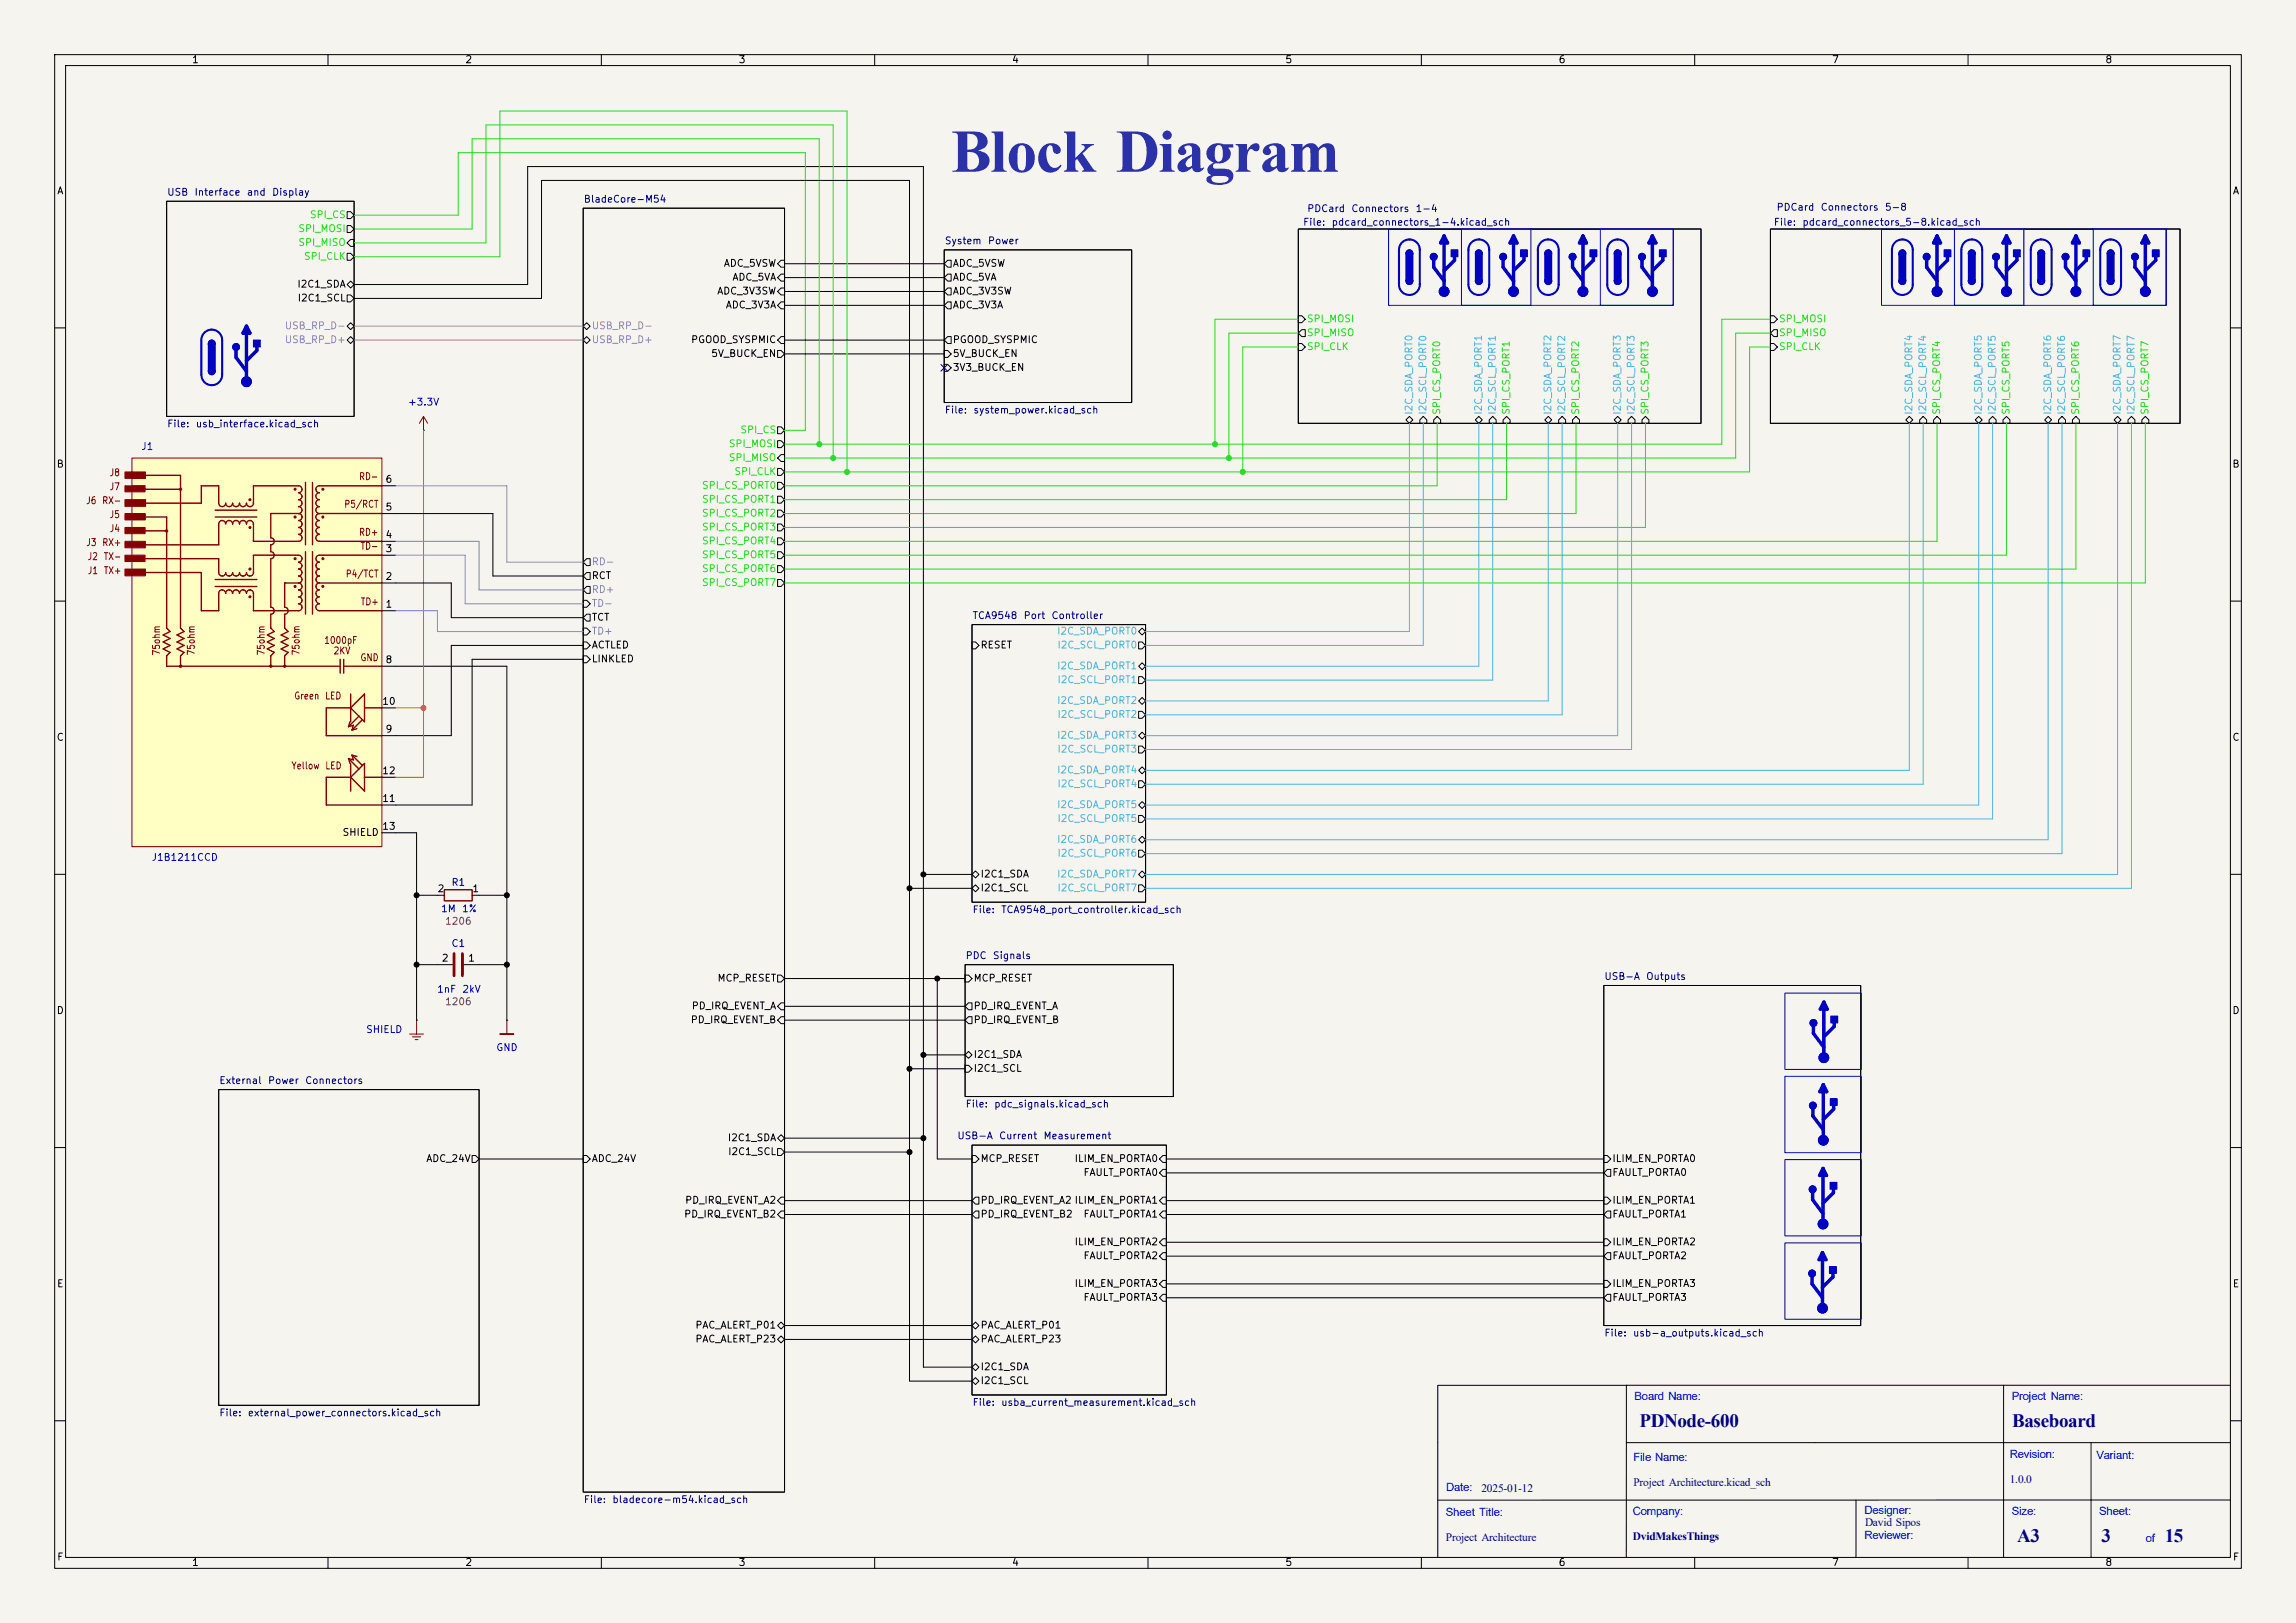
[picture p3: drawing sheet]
<svg xmlns="http://www.w3.org/2000/svg" width="420mm" height="297mm" viewBox="0 0 420 297" stroke-linecap="round" stroke-linejoin="round" font-family="sans-serif">
<defs><g id="words">
<text font-size="11.1" fill="#2b31a8" x="174" y="31.4">Block Diagram</text>
<g font-size="3.5" fill="#00007f">
<text x="299.9" y="261.1">PDNode-600</text>
<text x="368.1" y="261.1">Baseboard</text>
<text x="369" y="282.1">A3</text>
<text x="384.4" y="282.1">3</text>
<text x="396" y="282.1">15</text>
</g>
<g font-size="2.1" fill="#00f">
<text x="299" y="256.2">Board Name:</text>
<text x="368" y="256.2">Project Name:</text>
<text x="298.8" y="267.4">File Name:</text>
<text x="367.6" y="266.9">Revision:</text>
<text x="383.5" y="267">Variant:</text>
<text x="264.5" y="272.9">Date:</text>
<text x="264.5" y="277.5">Sheet Title:</text>
<text x="298.7" y="277.3">Company:</text>
<text x="341.1" y="281.7">Reviewer:</text>
<text x="341.1" y="277">Designer:</text>
<text x="368" y="277.2">Size:</text>
<text x="384" y="277.2">Sheet:</text>
<text x="392.5" y="282.2">of</text>
</g>
<g font-size="2.1" fill="#00007f">
<text x="271" y="272.9">2025-01-12</text>
<text x="298.8" y="271.9">Project Architecture.kicad_sch</text>
<text x="367.6" y="271.4">1.0.0</text>
<text x="264.5" y="282">Project Architecture</text>
<text x="298.7" y="281.8">DvidMakesThings</text>
<text x="341.2" y="279.2">David Sipos</text>
</g>
<g font-size="1.3">
<text x="35" y="11.9">1</text>
<text x="85" y="11.9">2</text>
<text x="135" y="11.9">3</text>
<text x="185" y="11.9">4</text>
<text x="235" y="11.9">5</text>
<text x="285" y="11.9">6</text>
<text x="335" y="11.9">7</text>
<text x="385" y="11.9">8</text>
<text x="10.3" y="35.9">A</text>
<text x="408.3" y="35.9">A</text>
<text x="54.3" y="52.9">I2C1_SDA</text>
<text x="132.3" y="49.1">ADC_5VSW</text>
<text x="133.9" y="51.7">ADC_5VA</text>
<text x="174.2" y="49.1">ADC_5VSW</text>
<text x="174.2" y="51.7">ADC_5VA</text>
<text x="54.3" y="55.5">I2C1_SCL</text>
<text x="131.1" y="54.2">ADC_3V3SW</text>
<text x="132.7" y="56.7">ADC_3V3A</text>
<text x="174.2" y="54.2">ADC_3V3SW</text>
<text x="174.2" y="56.7">ADC_3V3A</text>
<text x="126.3" y="63.1">PGOOD_SYSPMIC</text>
<text x="130" y="65.6">5V_BUCK_EN</text>
<text x="174.2" y="65.6">5V_BUCK_EN</text>
<text x="174.2" y="63.1">PGOOD_SYSPMIC</text>
<text x="174.2" y="68.2">3V3_BUCK_EN</text>
<text x="10.3" y="85.9">B</text>
<text x="70.4" y="88.6">6</text>
<text x="408.2" y="85.9">B</text>
<text x="70.4" y="93.7">5</text>
<text x="70.4" y="101.3">3</text>
<text x="70.4" y="98.8">4</text>
<text x="70.4" y="106.4">2</text>
<text x="108.1" y="106.3">RCT</text>
<text x="70.4" y="111.5">1</text>
<text x="108.1" y="113.9">TCT</text>
<text x="108.1" y="119">ACTLED</text>
<text x="179.3" y="119">RESET</text>
<text x="70.4" y="121.7">8</text>
<text x="108.1" y="121.5">LINKLED</text>
<text x="69.8" y="129.3">10</text>
<text x="10.3" y="135.9">C</text>
<text x="70.4" y="134.4">9</text>
<text x="408.2" y="135.9">C</text>
<text x="69.8" y="142">12</text>
<text x="69.8" y="147.1">11</text>
<text x="62.5" y="153.3">SHIELD</text>
<text x="69.8" y="152.1">13</text>
<text x="179.3" y="160.9">I2C1_SDA</text>
<text x="79.9" y="163.6">2</text>
<text x="86.3" y="163.6">1</text>
<text x="179.3" y="163.4">I2C1_SCL</text>
<text x="80.7" y="176.3">2</text>
<text x="85.5" y="176.3">1</text>
<text x="131.1" y="179.9">MCP_RESET</text>
<text x="178" y="179.9">MCP_RESET</text>
<text x="10.3" y="185.9">D</text>
<text x="126.4" y="185">PD_IRQ_EVENT_A</text>
<text x="178" y="185">PD_IRQ_EVENT_A</text>
<text x="408.2" y="185.9">D</text>
<text x="126.2" y="187.6">PD_IRQ_EVENT_B</text>
<text x="178" y="187.6">PD_IRQ_EVENT_B</text>
<text x="178" y="196.4">I2C1_SCL</text>
<text x="178" y="193.9">I2C1_SDA</text>
<text x="133" y="209.1">I2C1_SDA</text>
<text x="77.9" y="213">ADC_24V</text>
<text x="108.1" y="213">ADC_24V</text>
<text x="133.1" y="211.7">I2C1_SCL</text>
<text x="179.3" y="213">MCP_RESET</text>
<text x="196.5" y="213">ILIM_EN_PORTA0</text>
<text x="198.1" y="215.5">FAULT_PORTA0</text>
<text x="294.8" y="215.5">FAULT_PORTA0</text>
<text x="294.8" y="213">ILIM_EN_PORTA0</text>
<text x="125.2" y="220.6">PD_IRQ_EVENT_A2</text>
<text x="179.3" y="220.6">PD_IRQ_EVENT_A2 ILIM_EN_PORTA1</text>
<text x="294.8" y="220.6">ILIM_EN_PORTA1</text>
<text x="125" y="223.1">PD_IRQ_EVENT_B2</text>
<text x="179.3" y="223.1">PD_IRQ_EVENT_B2</text>
<text x="198.1" y="223.1">FAULT_PORTA1</text>
<text x="294.8" y="223.1">FAULT_PORTA1</text>
<text x="196.5" y="228.2">ILIM_EN_PORTA2</text>
<text x="198.1" y="230.7">FAULT_PORTA2</text>
<text x="294.8" y="230.7">FAULT_PORTA2</text>
<text x="294.8" y="228.2">ILIM_EN_PORTA2</text>
<text x="10.3" y="235.9">E</text>
<text x="196.5" y="235.8">ILIM_EN_PORTA3</text>
<text x="198.1" y="238.4">FAULT_PORTA3</text>
<text x="294.8" y="238.4">FAULT_PORTA3</text>
<text x="294.8" y="235.8">ILIM_EN_PORTA3</text>
<text x="408.3" y="235.9">E</text>
<text x="127.1" y="246">PAC_ALERT_P23</text>
<text x="127.1" y="243.4">PAC_ALERT_P01</text>
<text x="179.3" y="243.4">PAC_ALERT_P01</text>
<text x="179.3" y="246">PAC_ALERT_P23</text>
<text x="179.3" y="251.1">I2C1_SDA</text>
<text x="179.3" y="253.6">I2C1_SCL</text>
<text x="10.3" y="285.9">F</text>
<text x="35" y="286.9">1</text>
<text x="85" y="286.9">2</text>
<text x="135" y="286.9">3</text>
<text x="185" y="286.9">4</text>
<text x="235" y="286.9">5</text>
<text x="285" y="286.9">6</text>
<text x="335" y="286.9">7</text>
<text x="385" y="286.9">8</text>
<text x="408.3" y="285.9">F</text>
</g>
<g font-size="1.3" fill="#000084">
<text x="30.5" y="36.1">USB</text>
<text x="35.5" y="36.1">Interface</text>
<text x="45" y="36.1">and</text>
<text x="49.7" y="36.1">Display</text>
<text x="106.7" y="37.4">BladeCore-M54</text>
<text x="238.3" y="41.6">File:</text>
<text x="239" y="39.1">PDCard</text>
<text x="243.5" y="41.6">pdcard_connectors_1-4.kicad_sch</text>
<text x="247.1" y="39.1">Connectors</text>
<text x="258.8" y="39.1">1-4</text>
<text x="324.4" y="41.6">File:</text>
<text x="324.9" y="38.9">PDCard</text>
<text x="329.6" y="41.6">pdcard_connectors_5-8.kicad_sch</text>
<text x="332.9" y="38.9">Connectors</text>
<text x="344.7" y="38.9">5-8</text>
<text x="172.7" y="45">System</text>
<text x="180.6" y="45">Power</text>
<text x="172.7" y="76">File:</text>
<text x="177.9" y="76">system_power.kicad_sch</text>
<text x="30.5" y="78.5">File:</text>
<text x="35.7" y="78.5">usb_interface.kicad_sch</text>
<text x="177.8" y="113.6">TCA9548</text>
<text x="187.1" y="113.6">Port</text>
<text x="192.2" y="113.6">Controller</text>
<text x="177.8" y="167.4">File:</text>
<text x="183" y="167.4">TCA9548_port_controller.kicad_sch</text>
<text x="176.5" y="175.8">PDC</text>
<text x="181.5" y="175.8">Signals</text>
<text x="293.4" y="179.6">USB-A</text>
<text x="301" y="179.6">Outputs</text>
<text x="40" y="198.7">External</text>
<text x="48.9" y="198.7">Power</text>
<text x="55.7" y="198.7">Connectors</text>
<text x="176.5" y="203">File:</text>
<text x="181.8" y="203">pdc_signals.kicad_sch</text>
<text x="175" y="208.8">USB-A</text>
<text x="182.6" y="208.8">Current</text>
<text x="190.8" y="208.8">Measurement</text>
<text x="293.4" y="244.9">File:</text>
<text x="298.6" y="244.9">usb-a_outputs.kicad_sch</text>
<text x="177.8" y="257.6">File:</text>
<text x="183" y="257.6">usba_current_measurement.kicad_sch</text>
<text x="40" y="259.5">File:</text>
<text x="45.2" y="259.5">external_power_connectors.kicad_sch</text>
<text x="106.7" y="275.4">File:</text>
<text x="111.9" y="275.4">bladecore-m54.kicad_sch</text>
</g>
<g font-size="1.3" fill="#21db1b">
<text x="56.6" y="40.2">SPI_CS</text>
<text x="54.5" y="45.3">SPI_MISO</text>
<text x="54.5" y="42.8">SPI_MOSI</text>
<text x="55.5" y="47.9">SPI_CLK</text>
<text x="239" y="59.3">SPI_MOSI</text>
<text x="325.3" y="59.3">SPI_MOSI</text>
<text x="239" y="61.8">SPI_MISO</text>
<text x="239" y="64.4">SPI_CLK</text>
<text x="325.3" y="61.8">SPI_MISO</text>
<text x="325.3" y="64.4">SPI_CLK</text>
<text x="263.8" y="76" transform="rotate(-90 263.8 76)">SPI_CS_PORT0</text>
<text x="276.5" y="76" transform="rotate(-90 276.5 76)">SPI_CS_PORT1</text>
<text x="289.2" y="76" transform="rotate(-90 289.2 76)">SPI_CS_PORT2</text>
<text x="301.9" y="76" transform="rotate(-90 301.9 76)">SPI_CS_PORT3</text>
<text x="355.2" y="76" transform="rotate(-90 355.2 76)">SPI_CS_PORT4</text>
<text x="367.9" y="76" transform="rotate(-90 367.9 76)">SPI_CS_PORT5</text>
<text x="380.6" y="76" transform="rotate(-90 380.6 76)">SPI_CS_PORT6</text>
<text x="393.3" y="76" transform="rotate(-90 393.3 76)">SPI_CS_PORT7</text>
<text x="133.2" y="82.1">SPI_MOSI</text>
<text x="135.3" y="79.6">SPI_CS</text>
<text x="128.3" y="89.8">SPI_CS_PORT0</text>
<text x="133.2" y="84.7">SPI_MISO</text>
<text x="134.2" y="87.2">SPI_CLK</text>
<text x="128.3" y="94.8">SPI_CS_PORT2</text>
<text x="128.3" y="92.3">SPI_CS_PORT1</text>
<text x="128.3" y="99.9">SPI_CS_PORT4</text>
<text x="128.3" y="97.4">SPI_CS_PORT3</text>
<text x="128.3" y="105">SPI_CS_PORT6</text>
<text x="128.3" y="102.5">SPI_CS_PORT5</text>
<text x="128.3" y="107.5">SPI_CS_PORT7</text>
</g>
<g font-size="1.3" fill="#c541cd">
<text x="52" y="60.6">USB_RP_D-</text>
<text x="52" y="63.1">USB_RP_D+</text>
<text x="108.1" y="60.6">USB_RP_D-</text>
<text x="108.1" y="63.1">USB_RP_D+</text>
</g>
<g font-size="1.3" fill="#0000c2">
<text x="74.5" y="74.5">+3.3V</text>
<text x="25.7" y="82.7">J1</text>
<text x="27.6" y="157.8">J1B1211CCD</text>
<text x="80.6" y="167.2">1M</text>
<text x="82.5" y="162.4">R1</text>
<text x="84.4" y="167.2">1%</text>
<text x="82.5" y="173.6">C1</text>
<text x="79.8" y="182">1nF</text>
<text x="84.5" y="182">2kV</text>
<text x="66.9" y="189.3">SHIELD</text>
<text x="90.7" y="192.6">GND</text>
</g>
<g font-size="1.3" fill="#4bb4de">
<text x="258.7" y="76" transform="rotate(-90 258.7 76)">I2C_SDA_PORT0</text>
<text x="261.2" y="76" transform="rotate(-90 261.2 76)">I2C_SCL_PORT0</text>
<text x="271.4" y="76" transform="rotate(-90 271.4 76)">I2C_SDA_PORT1</text>
<text x="273.9" y="76" transform="rotate(-90 273.9 76)">I2C_SCL_PORT1</text>
<text x="284.1" y="76" transform="rotate(-90 284.1 76)">I2C_SDA_PORT2</text>
<text x="286.6" y="76" transform="rotate(-90 286.6 76)">I2C_SCL_PORT2</text>
<text x="296.8" y="76" transform="rotate(-90 296.8 76)">I2C_SDA_PORT3</text>
<text x="299.3" y="76" transform="rotate(-90 299.3 76)">I2C_SCL_PORT3</text>
<text x="350.1" y="76" transform="rotate(-90 350.1 76)">I2C_SDA_PORT4</text>
<text x="352.7" y="76" transform="rotate(-90 352.7 76)">I2C_SCL_PORT4</text>
<text x="362.8" y="76" transform="rotate(-90 362.8 76)">I2C_SDA_PORT5</text>
<text x="365.4" y="76" transform="rotate(-90 365.4 76)">I2C_SCL_PORT5</text>
<text x="375.5" y="76" transform="rotate(-90 375.5 76)">I2C_SDA_PORT6</text>
<text x="378.1" y="76" transform="rotate(-90 378.1 76)">I2C_SCL_PORT6</text>
<text x="388.2" y="76" transform="rotate(-90 388.2 76)">I2C_SDA_PORT7</text>
<text x="390.8" y="76" transform="rotate(-90 390.8 76)">I2C_SCL_PORT7</text>
<text x="193.3" y="116.4">I2C_SDA_PORT0</text>
<text x="193.3" y="119">I2C_SCL_PORT0</text>
<text x="193.3" y="122.8">I2C_SDA_PORT1</text>
<text x="193.3" y="125.3">I2C_SCL_PORT1</text>
<text x="193.3" y="129.1">I2C_SDA_PORT2</text>
<text x="193.3" y="131.7">I2C_SCL_PORT2</text>
<text x="193.3" y="135.5">I2C_SDA_PORT3</text>
<text x="193.3" y="141.8">I2C_SDA_PORT4</text>
<text x="193.3" y="138">I2C_SCL_PORT3</text>
<text x="193.3" y="148.2">I2C_SDA_PORT5</text>
<text x="193.3" y="144.4">I2C_SCL_PORT4</text>
<text x="193.3" y="154.5">I2C_SDA_PORT6</text>
<text x="193.3" y="150.7">I2C_SCL_PORT5</text>
<text x="193.3" y="160.9">I2C_SDA_PORT7</text>
<text x="193.3" y="157.1">I2C_SCL_PORT6</text>
<text x="193.3" y="163.4">I2C_SCL_PORT7</text>
</g>
<g font-size="1.3" fill="#840000">
<text x="20" y="87.5">J8</text>
<text x="65.6" y="88.2">RD-</text>
<text x="15.7" y="92.6">J6</text>
<text x="18.6" y="92.6">RX-</text>
<text x="20" y="95.1">J5</text>
<text x="20" y="90">J7</text>
<text x="62.9" y="93.2">P5/RCT</text>
<text x="15.7" y="100.2">J3</text>
<text x="18.6" y="100.2">RX+</text>
<text x="20" y="97.7">J4</text>
<text x="65.6" y="98.4">RD+</text>
<text x="65.9" y="100.9">TD-</text>
<text x="15.9" y="102.8">J2</text>
<text x="16" y="105.4">J1</text>
<text x="18.9" y="102.8">TX-</text>
<text x="18.9" y="105.4">TX+</text>
<text x="63.1" y="106">P4/TCT</text>
<text x="65.9" y="111.1">TD+</text>
<text x="59.2" y="118.1">1000pF</text>
<text x="29.6" y="120" transform="rotate(-90 29.6 120)">75ohm</text>
<text x="35.9" y="120" transform="rotate(-90 35.9 120)">75ohm</text>
<text x="48.7" y="120" transform="rotate(-90 48.7 120)">75ohm</text>
<text x="55.1" y="120" transform="rotate(-90 55.1 120)">75ohm</text>
<text x="60.9" y="120.1">2KV</text>
<text x="65.8" y="121.3">GND</text>
<text x="53.7" y="128.3">Green</text>
<text x="59.4" y="128.3">LED</text>
<text x="53.2" y="141.1">Yellow</text>
<text x="59.4" y="141.1">LED</text>
</g>
<g font-size="1.3" fill="#907bb6">
<text x="108.1" y="103.7">RD-</text>
<text x="108.1" y="111.4">TD-</text>
<text x="108.1" y="108.8">RD+</text>
<text x="108.1" y="116.4">TD+</text>
</g>
<g font-size="1.3" fill="#840084">
<text x="81.3" y="169.5">1206</text>
<text x="81.3" y="184.3">1206</text>
</g>
</g></defs>
<path d="M0 0h420v297h-420z" fill="#f5f4ef" stroke="#f5f4ef" stroke-width=".18"/>
<g fill="none" stroke="#000" stroke-width=".18">
<path d="M10 10h400v277h-400zM12 12h396v273h-396zM60 10v2M110 10v2M160 10v2M210 10v2M260 10v2M310 10v2M360 10v2M30.5 36.8h34.3v39.4h-34.3zM106.7 38.1h36.8v234.9h-36.8zM172.7 45.7h34.3v28h-34.3z"/>
<path d="M237.5 41.9h73.6v35.6h-73.6zM323.8 41.9h75v35.6h-75zM10 60h2M408 60h2M10 110h2M177.8 114.3h31.7v50.8h-31.7zM408 110h2M10 160h2M408 160h2M176.5 176.5h38.1v24.2h-38.1zM40 199.4h47.6v57.8h-47.6zM293.4 180.3h47v62.3h-47z"/>
<path d="M10 210h2M177.8 209.6h35.6v45.7h-35.6zM408 210h2M263 253.5v31.5M297.5 253.5v10.5M366.5 253.5v31.5M408 253.5h-144.9M10 260h2M297.5 264h110.5M297.5 264v21M339.5 274.5v10.5M382.5 264v21"/>
<path d="M408 260h2M408 274.5h-144.9M60 285v2M110 285v2M160 285v2M210 285v2M260 285v2M310 285v2M360 285v2"/>
</g>
<circle cx="373.4" cy="51.4" r=".63" fill="#0000c2" stroke="#0000c2" stroke-width=".18"/>
<g fill="#0000c2">
<path d="M372.7 46.4h1.3v5h-1.3z"/>
<path d="M385.4 46.4h1.3v5h-1.3z"/>
</g>
<g fill="#0000c2" stroke="#0000c2" stroke-width=".18">
<circle cx="333.6" cy="193.5" r=".9"/>
<circle cx="390.5" cy="47" r=".63"/>
<circle cx="386.1" cy="46.4" r=".63"/>
</g>
<path d="M393.7 45.7h1.3v1.3h-1.3z" fill="#0000c2"/>
<g fill="#0000c2" stroke="#0000c2" stroke-width=".18">
<circle cx="333.4" cy="239.4" r=".9"/>
<circle cx="373.4" cy="46.4" r=".63"/>
</g>
<g fill="#0000c2">
<path d="M381 45.7h1.3v1.3h-1.3z"/>
<path d="M269.9 46.4h1.2v5h-1.2z"/>
</g>
<g fill="#0000c2" stroke="#0000c2" stroke-width=".18">
<circle cx="264.2" cy="53.3" r=".9"/>
<circle cx="270.5" cy="51.4" r=".63"/>
<circle cx="257.8" cy="51.4" r=".63"/>
</g>
<path d="M257.2 46.4h1.2v5h-1.2z" fill="#0000c2"/>
<g fill="#0000c2" stroke="#0000c2" stroke-width=".18">
<circle cx="257.8" cy="46.4" r=".63"/>
<circle cx="367" cy="53.3" r=".9"/>
<circle cx="360.7" cy="51.4" r=".63"/>
</g>
<path d="M355.6 45.7h1.3v1.3h-1.3z" fill="#0000c2"/>
<g fill="#0000c2" stroke="#0000c2" stroke-width=".18">
<circle cx="360.7" cy="46.4" r=".63"/>
<circle cx="302.3" cy="53.3" r=".9"/>
<circle cx="295.9" cy="51.4" r=".63"/>
<circle cx="295.9" cy="46.4" r=".63"/>
<circle cx="300.4" cy="47" r=".63"/>
</g>
<g fill="#0000c2">
<path d="M303.5 45.7h1.3v1.3h-1.3z"/>
<path d="M295.3 46.4h1.2v5h-1.2z"/>
</g>
<circle cx="354.3" cy="53.3" r=".9" fill="#0000c2" stroke="#0000c2" stroke-width=".18"/>
<g fill="#0000c2">
<path d="M347.3 46.4h1.3v5h-1.3z"/>
<path d="M360 46.4h1.3v5h-1.3z"/>
</g>
<g fill="#0000c2" stroke="#0000c2" stroke-width=".18">
<circle cx="365.1" cy="47" r=".63"/>
<circle cx="348" cy="46.4" r=".63"/>
<circle cx="348" cy="51.4" r=".63"/>
<circle cx="283.2" cy="51.4" r=".63"/>
<circle cx="283.2" cy="46.4" r=".63"/>
</g>
<path d="M278.1 45.7h1.3v1.3h-1.3z" fill="#0000c2"/>
<circle cx="287.7" cy="47" r=".63" fill="#0000c2" stroke="#0000c2" stroke-width=".18"/>
<g fill="#0000c2">
<path d="M282.6 46.4h1.2v5h-1.2z"/>
<path d="M368.3 45.7h1.3v1.3h-1.3z"/>
<path d="M334.6 231.8h1.3v1.2h-1.3z"/>
</g>
<g fill="#0000c2" stroke="#0000c2" stroke-width=".18">
<circle cx="331.5" cy="233" r=".63"/>
<circle cx="333.5" cy="224" r=".9"/>
<circle cx="331.6" cy="202.3" r=".63"/>
<circle cx="333.5" cy="208.7" r=".9"/>
<circle cx="43.2" cy="63.5" r=".63"/>
</g>
<path d="M46.4 62.2h1.2v1.3h-1.2z" fill="#0000c2"/>
<circle cx="289.6" cy="53.3" r=".9" fill="#0000c2" stroke="#0000c2" stroke-width=".18"/>
<g fill="#0000c2">
<path d="M38.1 62.9h1.3v5h-1.3z"/>
<path d="M290.8 45.7h1.3v1.3h-1.3z"/>
</g>
<circle cx="38.7" cy="62.9" r=".63" fill="#0000c2" stroke="#0000c2" stroke-width=".18"/>
<path d="M265.4 45.7h1.3v1.3h-1.3z" fill="#0000c2"/>
<g fill="#0000c2" stroke="#0000c2" stroke-width=".18">
<circle cx="352.4" cy="47" r=".63"/>
<circle cx="275" cy="47" r=".63"/>
<circle cx="276.9" cy="53.3" r=".9"/>
<circle cx="38.7" cy="67.9" r=".63"/>
<circle cx="45.1" cy="69.8" r=".9"/>
<circle cx="270.5" cy="46.4" r=".63"/>
<circle cx="392.4" cy="53.3" r=".9"/>
<circle cx="386.1" cy="51.4" r=".63"/>
<circle cx="379.7" cy="53.3" r=".9"/>
<circle cx="377.8" cy="47" r=".63"/>
<circle cx="331.7" cy="187.2" r=".63"/>
</g>
<path d="M334.9 185.9h1.3v1.3h-1.3z" fill="#0000c2"/>
<circle cx="262.3" cy="47" r=".63" fill="#0000c2" stroke="#0000c2" stroke-width=".18"/>
<path d="M334.8 201h1.3v1.3h-1.3z" fill="#0000c2"/>
<circle cx="331.6" cy="217.6" r=".63" fill="#0000c2" stroke="#0000c2" stroke-width=".18"/>
<path d="M334.7 216.4h1.3v1.2h-1.3z" fill="#0000c2"/>
<g fill="none" stroke="#000" stroke-width=".18">
<path d="M30.5 36.8h34.3v39.4h-34.3zM63.5 38.7h.6l.7 .7-.7 .6h-.6zM106.7 38.1h36.8v234.9h-36.8zM63.5 59.7l.6-.6 .7 .6-.7 .6zM63.5 54h.6l.7 .6-.7 .6h-.6zM63.5 46.4h.6l.7 .6-.7 .6h-.6zM63.5 41.3h.6l.7 .6-.7 .6h-.6zM64.1 43.8h.7v1.3h-.7l-.6-.6zM64.1 51.4l.7 .7-.7 .6-.6-.6zM106.7 59.7l.6-.6 .6 .6-.6 .6zM142.9 55.2h.6v1.3h-.6l-.7-.6zM142.9 52.7h.6v1.3h-.6l-.7-.7z"/>
<path d="M142.9 47.6h.6v1.3h-.6l-.7-.6zM142.9 50.2h.6v1.2h-.6l-.7-.6zM172.7 45.7h34.3v28h-34.3zM173.4 47.6h.6v1.3h-.6l-.7-.6zM173.4 50.2h.6v1.2h-.6l-.7-.6zM173.4 52.7h.6v1.3h-.6l-.7-.7zM173.4 55.2h.6v1.3h-.6l-.7-.6zM237.5 41.9h73.6v35.6h-73.6zM237.5 57.8h.6l.7 .6-.7 .7h-.6zM323.8 41.9h75v35.6h-75zM323.8 57.8h.7l.6 .6-.6 .7h-.7zM63.5 62.2l.6-.6 .7 .6-.7 .7z"/>
<path d="M77.5 78.7h.1M106.7 62.2l.6-.6 .6 .6-.6 .7zM142.2 64.1h.7l.6 .7-.6 .6h-.7zM142.2 78.1h.7l.6 .6-.6 .7h-.7zM142.9 61.6h.6v1.3h-.6l-.7-.7zM172.7 64.1h.7l.6 .7-.6 .6h-.7zM172.7 66.7h.7l.6 .6-.6 .6h-.7zM173.4 61.6h.6v1.3h-.6l-.7-.7zM237.5 62.9h.6l.7 .6-.7 .6h-.6zM238.1 60.3h.7v1.3h-.7l-.6-.6zM257.2 76.8l.6-.6 .6 .6-.6 .7zM260.3 76.2l.7 .6v.7h-1.3v-.7z"/>
<path d="M262.9 76.2l.6 .6v.7h-1.2v-.7zM269.9 76.8l.6-.6 .6 .6-.6 .7zM273 76.2l.7 .6v.7h-1.3v-.7zM275 76.8l.6-.6 .6 .6v.7h-1.2zM282.6 76.8l.6-.6 .6 .6-.6 .7zM285.7 76.2l.7 .6v.7h-1.3v-.7zM288.3 76.2l.6 .6v.7h-1.2v-.7zM295.3 76.8l.6-.6 .6 .6-.6 .7zM298.4 76.2l.7 .6v.7h-1.3v-.7zM301 76.2l.6 .6v.7h-1.2v-.7zM323.8 62.9h.7l.6 .6-.6 .6h-.7zM324.5 60.3h.6v1.3h-.6l-.7-.6z"/>
<path d="M348.6 76.8l.6-.6 .7 .6-.7 .7zM351.8 76.2l.6 .6v.7h-1.2v-.7zM354.3 76.2l.7 .6v.7h-1.3v-.7zM361.3 76.8l.6-.6 .7 .6-.7 .7zM364.5 76.2l.6 .6v.7h-1.2v-.7zM367 76.2l.7 .6v.7h-1.3v-.7zM374 76.8l.6-.6 .7 .6-.7 .7zM377.2 76.2l.6 .6v.7h-1.2v-.7zM379.1 76.8l.6-.6 .7 .6v.7h-1.3zM386.7 76.8l.6-.6 .7 .6-.7 .7zM389.9 76.2l.6 .6v.7h-1.2v-.7zM392.4 76.2l.7 .6v.7h-1.3v-.7z"/>
<path d="M142.2 80.6h.7l.6 .7-.6 .6h-.7zM142.2 93.3h.7l.6 .7-.6 .6h-.7zM142.2 88.3h.7l.6 .6-.6 .6h-.7zM142.2 85.7h.7l.6 .7-.6 .6h-.7zM142.2 98.4h.7l.6 .7-.6 .6h-.7zM142.2 90.8h.7l.6 .6-.6 .7h-.7zM142.2 95.9h.7l.6 .6-.6 .7h-.7zM142.9 83.2h.6v1.3h-.6l-.7-.7zM106.7 114.9h.6l.6 .7-.6 .6h-.6zM106.7 109.9h.6l.6 .6-.6 .6h-.6zM106.7 117.5h.6l.6 .6-.6 .6h-.6zM107.3 102.2h.6v1.3h-.6l-.6-.6z"/>
<path d="M107.3 112.4h.6v1.3h-.6l-.6-.7zM107.3 107.3h.6v1.3h-.6l-.6-.6zM107.3 104.8h.6v1.2h-.6l-.6-.6zM142.2 103.5h.7l.6 .6-.6 .7h-.7zM142.2 101h.7l.6 .6-.6 .6h-.7zM142.2 106h.7l.6 .7-.6 .6h-.7zM177.8 114.3h31.7v50.8h-31.7zM177.8 117.5h.6l.7 .6-.7 .6h-.6zM208.3 117.5h.6l.6 .6-.6 .6h-.6zM208.9 114.9l.6 .7-.6 .6-.6-.6zM106.7 120h.6l.6 .7-.6 .6h-.6zM208.3 128.3l.6-.7 .6 .7-.6 .6z"/>
<path d="M208.3 136.5h.6l.6 .7-.6 .6h-.6zM208.3 121.9l.6-.6 .6 .6-.6 .7zM208.3 130.2h.6l.6 .6-.6 .6h-.6zM208.3 134.6l.6-.6 .6 .6-.6 .7zM208.3 123.8h.6l.6 .7-.6 .6h-.6zM208.3 141l.6-.7 .6 .7-.6 .6zM208.3 142.9h.6l.6 .6-.6 .6h-.6zM208.3 149.2h.6l.6 .7-.6 .6h-.6zM208.3 147.3l.6-.6 .6 .6-.6 .7zM208.3 155.6h.6l.6 .6-.6 .6h-.6zM208.9 153l.6 .7-.6 .6-.6-.6zM80 163.8h1.3"/>
<path d="M80 176.5h2.8M84.8 176.5h2.8M86.4 163.8h1.2M142.2 178.4h.7l.6 .7-.6 .6h-.7zM176.5 176.5h38.1v24.2h-38.1zM176.5 178.4h.7l.6 .7-.6 .6h-.7zM177.8 162.6l.6-.7 .7 .7-.7 .6zM177.8 160l.6-.6 .7 .6-.7 .7zM208.3 161.9h.6l.6 .7-.6 .6h-.6zM208.3 160l.6-.6 .6 .6-.6 .7zM40 199.4h47.6v57.8h-47.6zM76.2 186.7h.1"/>
<path d="M92.7 186.7h.1M142.9 186.1h.6v1.2h-.6l-.7-.6zM142.9 183.5h.6v1.3h-.6l-.7-.6zM176.5 194.9h.7l.6 .7-.6 .6h-.7zM176.5 193l.7-.6 .6 .6-.6 .7zM177.2 186.1h.6v1.2h-.6l-.7-.6zM177.2 183.5h.6v1.3h-.6l-.7-.6zM293.4 180.3h47v62.3h-47zM86.4 211.5h.6l.6 .6-.6 .6h-.6zM106.7 211.5h.6l.6 .6-.6 .6h-.6zM142.2 208.3l.7-.7 .6 .7-.6 .6zM142.2 210.2h.7l.6 .6-.6 .7h-.7z"/>
<path d="M142.9 219.1h.6v1.2h-.6l-.7-.6zM177.8 209.6h35.6v45.7h-35.6zM177.8 211.5h.6l.7 .6-.7 .6h-.6zM178.4 219.1h.7v1.2h-.7l-.6-.6zM212.7 214h.7v1.3h-.7l-.6-.7zM212.7 219.1h.7v1.2h-.7l-.6-.6zM212.7 211.5h.7v1.2h-.7l-.6-.6zM293.4 219.1h.6l.6 .6-.6 .6h-.6zM293.4 211.5h.6l.6 .6-.6 .6h-.6zM294 214h.6v1.3h-.6l-.6-.7zM142.9 221.6h.6v1.3h-.6l-.7-.7zM178.4 221.6h.7v1.3h-.7l-.6-.7z"/>
<path d="M212.7 229.2h.7v1.3h-.7l-.6-.6zM212.7 226.7h.7v1.3h-.7l-.6-.7zM212.7 236.9h.7v1.2h-.7l-.6-.6zM212.7 221.6h.7v1.3h-.7l-.6-.7zM212.7 234.3h.7v1.3h-.7l-.6-.7zM293.4 226.7h.6l.6 .6-.6 .7h-.6zM293.4 234.3h.6l.6 .6-.6 .7h-.6zM294 236.9h.6v1.2h-.6l-.6-.6zM294 229.2h.6v1.3h-.6l-.6-.6zM294 221.6h.6v1.3h-.6l-.6-.7zM142.2 245.1l.7-.6 .6 .6-.6 .6zM142.9 241.9l.6 .7-.6 .6-.7-.6z"/>
<path d="M177.8 242.6l.6-.7 .7 .7-.7 .6zM177.8 252.7l.6-.6 .7 .6-.7 .7zM177.8 245.1l.6-.6 .7 .6-.7 .6zM177.8 250.2l.6-.6 .7 .6-.7 .6z"/>
</g>
<path d="M77.5 76.2l-.8 1.3M77.5 76.2l.7 1.3M77.5 76.2v2.5M74.9 189.2h2.6M75.4 189.7h1.6M75.9 190.2h.6M76.2 186.7v2.5M92.7 186.7v2.5h-1.3h2.6h-1.3" fill="none" stroke="#840000" stroke-width=".18"/>
<path d="M81.3 162.8h5.1v2h-5.1z" fill="none" stroke="#840000" stroke-width=".25"/>
<path d="M83.1 174.5v4.1M84.6 174.5v4.1" fill="none" stroke="#840000" stroke-width=".51"/>
<path d="M24.1 83.8h45.7v71.1h-45.7z" fill="#ffffc3"/>
<g fill="none" stroke="#840000" stroke-width=".25">
<path d="M26 92.1h10.8v-3.2h3.2v3.2a.63 .63 0 0 0 .6 .6 .63 .63 0 0 0 .7-.6 .63 .63 0 0 0 .6 .6 .63 .63 0 0 0 .6-.6 .63 .63 0 0 0 .7 .6 .63 .63 0 0 0 .6-.6 .63 .63 0 0 0 .6 .6 .63 .63 0 0 0 .7-.6 .63 .63 0 0 0 .6 .6 .63 .63 0 0 0 .7-.6v-3.2h8.2a.63 .63 0 0 1 .6 .6 .63 .63 0 0 1-.6 .7 .64 .64 0 0 1 .6 .6 .64 .64 0 0 1-.6 .6 .63 .63 0 0 1 .6 .7 .63 .63 0 0 1-.6 .6 .63 .63 0 0 1 .6 .6 .63 .63 0 0 1-.6 .7M26 94.6h4.5v20.3l.6 .7-1.3 .6 1.3 .6-1.3 .7 1.3 .6-1.3 .6 1.3 .7-.6 .6v1.9h31.7M26 87h7v27.9l.7 .7-1.3 .6 1.3 .6-1.3 .7 1.3 .6-1.3 .6 1.3 .7-.7 .6v1.9M26 89.5h7M26 97.2h4.5M39.4 93.3h7.6M39.4 94.6h7.6M41.3 95.9a.64 .64 0 0 1 .6-.6 .64 .64 0 0 1 .6 .6 .64 .64 0 0 1 .7-.6 .64 .64 0 0 1 .6 .6 .64 .64 0 0 1 .6-.6 .64 .64 0 0 1 .7 .6 .64 .64 0 0 1 .6-.6 .64 .64 0 0 1 .7 .6v3.2h8.2a.63 .63 0 0 0 .6-.7 .63 .63 0 0 0-.6-.6M41.3 95.9a.64 .64 0 0 0-.7-.6 .64 .64 0 0 0-.6 .6v3.8h-14M54.6 94a.63 .63 0 0 1 .6 .6 .63 .63 0 0 1-.6 .7 .63 .63 0 0 1 .6 .6 .63 .63 0 0 1-.6 .6 .63 .63 0 0 1 .6 .7 .63 .63 0 0 1-.6 .6M54.6 94h-5.1v4.4a.63 .63 0 0 1 .7 .7 .63 .63 0 0 1-.7 .6v1.3a.63 .63 0 0 1 .7 .6 .63 .63 0 0 1-.7 .6v8.9a.63 .63 0 0 1 .7 .7 .63 .63 0 0 1-.7 .6v2.5l.7 .7-1.3 .6 1.3 .6-1.3 .7 1.3 .6-1.3 .6 1.3 .7-.7 .6v1.9M55.9 88.3v11.4"/>
<path d="M57.1 88.3v11.4M57.8 97.2l.2 .4 .4 .2M57.8 89.5a.63 .63 0 0 0 .6 .7 .65 .65 0 0 0-.6 .6M57.8 90.8a.63 .63 0 0 0 .6 .6M57.8 92.1a.63 .63 0 0 0 .6 .6 .65 .65 0 0 0-.6 .6M57.8 93.3a.63 .63 0 0 0 .6 .7M57.8 94.6a.63 .63 0 0 0 .6 .6 .65 .65 0 0 0-.6 .7M57.8 95.9a.63 .63 0 0 0 .6 .6 .65 .65 0 0 0-.6 .7M57.8 98.4a.63 .63 0 0 0 .6 .7h11.4M58.4 91.4a.64 .64 0 0 0-.6 .7M58.4 94a.64 .64 0 0 0-.6 .6M58.4 97.8a.64 .64 0 0 0-.6 .6"/>
<path d="M58.4 94h11.4M69.8 88.9h-11.4a.64 .64 0 0 0-.6 .6M26 102.2h14v2.6a.63 .63 0 0 0 .6 .6 .63 .63 0 0 0 .7-.6 .63 .63 0 0 0 .6 .6 .63 .63 0 0 0 .6-.6 .63 .63 0 0 0 .7 .6 .63 .63 0 0 0 .6-.6 .63 .63 0 0 0 .6 .6 .63 .63 0 0 0 .7-.6 .63 .63 0 0 0 .6 .6 .63 .63 0 0 0 .7-.6v-3.2h8.2a.63 .63 0 0 1 .6 .6 .63 .63 0 0 1-.6 .7M26 104.8h10.8v7h3.2v-3.2a.64 .64 0 0 1 .6-.6 .64 .64 0 0 1 .7 .6M39.4 106h7.6M39.4 107.3h7.6M54.6 102.9a.63 .63 0 0 1 .6 .6 .63 .63 0 0 1-.6 .6 .63 .63 0 0 1 .6 .7 .63 .63 0 0 1-.6 .6 .63 .63 0 0 1 .6 .6 .63 .63 0 0 1-.6 .7M54.6 106.7a.63 .63 0 0 1 .6 .6 .63 .63 0 0 1-.6 .7 .63 .63 0 0 1 .6 .6 .63 .63 0 0 1-.6 .6 .63 .63 0 0 1 .6 .7 .63 .63 0 0 1-.6 .6 .63 .63 0 0 1 .6 .6 .63 .63 0 0 1-.6 .7h-8.2v-3.2a.64 .64 0 0 0-.7-.6 .64 .64 0 0 0-.6 .6 .64 .64 0 0 0-.7-.6 .64 .64 0 0 0-.6 .6 .64 .64 0 0 0-.6-.6 .64 .64 0 0 0-.7 .6 .64 .64 0 0 0-.6-.6 .64 .64 0 0 0-.6 .6M54.6 106.7h-2.5v4.4a.63 .63 0 0 1 .6 .7 .63 .63 0 0 1-.6 .6v2.5l.6 .7-1.3 .6 1.3 .6-1.3 .7 1.3 .6-1.3 .6 1.3 .7-.6 .6v1.9M55.9 101v11.4M57.1 101v11.4M57.8 109.9l.2 .4 .4 .2"/>
<path d="M57.8 102.2a.63 .63 0 0 0 .6 .7 .65 .65 0 0 0-.6 .6M57.8 103.5a.63 .63 0 0 0 .6 .6 .65 .65 0 0 0-.6 .7M57.8 104.8a.63 .63 0 0 0 .6 .6 .65 .65 0 0 0-.6 .6M57.8 106a.63 .63 0 0 0 .6 .7M57.8 107.3a.63 .63 0 0 0 .6 .6M57.8 108.6a.63 .63 0 0 0 .6 .6 .65 .65 0 0 0-.6 .7M57.8 111.1a.63 .63 0 0 0 .6 .7h11.4M58.4 106.7a.64 .64 0 0 0-.6 .6M58.4 108a.64 .64 0 0 0-.6 .6M58.4 110.5a.64 .64 0 0 0-.6 .6M58.4 106.7h11.4M69.8 101.6h-11.4a.64 .64 0 0 0-.6 .6"/>
<path d="M62.2 120.7v2.5M62.9 120.7v2.5M62.9 121.9h6.9M63.8 138.8l1.9 1.9M63.8 133l.8-.3-.2 .9M63.8 138.8l.2 .9M64 132.1l-.2 .9M64.1 129.5h-4.4v5.1h10.1M64.1 129.5l2.6-2.5v5.1zM64.1 127v5.1M64.1 139.7v5.1M64.4 138.2l1.9 1.9"/>
<path d="M64.4 138.2l.9 .2M64.4 138.2l.2 .9-.8-.3M65.3 133.4l-.9 .2M65.7 131.1l-1.9 1.9M66.3 131.7l-1.9 1.9M66.7 129.5h3.1M64.1 142.2h-4.4v5.1h10.1M64.1 142.2l2.6-2.5v5.1zM66.7 142.2h3.1"/>
<circle cx="30.5" cy="97.2" r=".18"/>
<circle cx="33" cy="89.5" r=".18"/>
<circle cx="45.7" cy="96.5" r=".15"/>
<circle cx="45.7" cy="91.4" r=".15"/>
<circle cx="54" cy="89.5" r=".15"/>
<circle cx="54" cy="94.6" r=".15"/>
<circle cx="59.1" cy="89.5" r=".15"/>
<circle cx="59.1" cy="94.6" r=".15"/>
<circle cx="45.7" cy="109.2" r=".15"/>
<circle cx="45.7" cy="104.1" r=".15"/>
<circle cx="54" cy="107.3" r=".15"/>
<circle cx="54" cy="102.2" r=".15"/>
<circle cx="59.1" cy="102.2" r=".15"/>
<circle cx="59.1" cy="107.3" r=".15"/>
<circle cx="33" cy="121.9" r=".18"/>
<circle cx="49.5" cy="121.9" r=".18"/>
<circle cx="52.1" cy="121.9" r=".18"/>
</g>
<g fill="#840000" stroke="#840000" stroke-width=".18">
<path d="M22.9 91.4h3.7v1.3h-3.7z"/>
<path d="M22.9 104.1h3.7v1.3h-3.7z"/>
<path d="M22.9 86.4h3.7v1.1h-3.7z"/>
<path d="M22.9 99.1h3.7v1.1h-3.7z"/>
<path d="M22.9 94h3.7v1.1h-3.7z"/>
<path d="M22.9 96.5h3.6v1.2h-3.6z"/>
<path d="M22.9 88.9h3.6v1.1h-3.6z"/>
<path d="M22.9 101.6h3.6v1.2h-3.6z"/>
</g>
<path d="M24.1 83.8h45.7v71.1h-45.7z" fill="none" stroke="#840000" stroke-width=".18"/>
<g fill="none" stroke="#000" stroke-width=".18">
<path d="M64.8 52.1h31.7v-21.6h72.4v219.7h8.9M64.8 54.6h34.3v-21.6h67.3v219.7h11.4M143.5 50.8h29.2M143.5 55.9h29.2M143.5 53.3h29.2M143.5 48.3h29.2M143.5 64.8h29.2M143.5 62.2h29.2M69.8 99.1h2.6M69.8 94h20.4v11.4h16.5M69.8 88.9h2.6M69.8 111.8h2.6"/>
<path d="M69.8 106.7h12.7v6.3h24.2M69.8 101.6h2.6M106.7 118.1h-24.2v16.5h-12.7M69.8 121.9h22.9v64.8M69.8 129.5h2.6M106.7 120.7h-20.3v26.6h-16.6M69.8 142.2h2.6M69.8 152.4h6.4v34.3M76.2 163.8h3.8M76.2 176.5h3.8M87.6 163.8h5.1M87.6 176.5h5.1"/>
<path d="M143.5 179.1h33M166.4 162.6h11.4M168.9 160h8.9M171.4 179.1v33h6.4M143.5 186.7h33M143.5 184.2h33M166.4 195.6h10.1M168.9 193h7.6M87.6 212.1h19.1M143.5 208.3h25.4M143.5 219.7h34.3M143.5 210.8h22.9"/>
<path d="M213.4 212.1h80M213.4 219.7h80M213.4 214.6h80M143.5 222.2h34.3M213.4 222.2h80M213.4 234.9h80M213.4 237.5h80M213.4 227.3h80M213.4 229.9h80M143.5 242.6h34.3M143.5 245.1h34.3"/>
</g>
<g fill="none" stroke="#0000c2" stroke-width=".63">
<path d="M45.1 59.7v10.2M45.1 59.7l.6 1.3h-1.3zM262.3 47.6v1.3l1.9 2.5M264.2 43.2l.6 1.3h-1.3zM264.2 43.2v10.1M266.1 46.4v1.2l-1.9 1.9M275 47.6v1.3l1.9 2.5M276.9 43.2l.6 1.3h-1.3zM276.9 43.2v10.1M278.8 46.4v1.2l-1.9 1.9M287.7 47.6v1.3l1.9 2.5M289.6 43.2l.6 1.3h-1.3z"/>
<path d="M289.6 43.2v10.1M291.5 46.4v1.2l-1.9 1.9M300.4 47.6v1.3l1.9 2.5M302.3 43.2l.6 1.3h-1.3zM302.3 43.2v10.1M304.2 46.4v1.2l-1.9 1.9M352.4 47.6v1.3l1.9 2.5M354.3 43.2l.7 1.3h-1.3zM354.3 43.2v10.1M356.2 46.4v1.2l-1.9 1.9M365.1 47.6v1.3l1.9 2.5M367 43.2l.7 1.3h-1.3z"/>
<path d="M367 43.2v10.1M368.9 46.4v1.2l-1.9 1.9M377.8 47.6v1.3l1.9 2.5M379.7 43.2l.7 1.3h-1.3zM379.7 43.2v10.1M381.6 46.4v1.2l-1.9 1.9M390.5 47.6v1.3l1.9 2.5M392.4 43.2v10.1M392.4 43.2l.7 1.3h-1.3zM394.3 46.4v1.2l-1.9 1.9M43.2 64.1v1.3l1.9 2.5M47 62.9v1.2l-1.9 1.9"/>
<path d="M331.7 187.8v1.3l1.9 2.5M333.5 198.5v10.2M333.5 198.5l.7 1.3h-1.3zM333.6 183.4v10.1M333.6 183.4l.7 1.3h-1.3zM335.5 186.6v1.2l-1.9 1.9M331.6 218.3v1.2l1.9 2.6M331.6 202.9v1.3l1.9 2.6M333.5 213.8l.6 1.3h-1.3zM333.5 213.8v10.2M335.4 217v1.3l-1.9 1.9M335.4 201.7v1.2l-1.9 2"/>
<path d="M331.5 233.7v1.2l1.9 2.6M333.4 229.2l.6 1.3h-1.3zM333.4 229.2v10.2M335.3 232.4v1.3l-1.9 1.9"/>
</g>
<path d="M256.5 44.4a1.9 1.9 0 0 1 2-.4 1.9 1.9 0 0 1 1.2 1.7v6.4a1.9 1.9 0 0 1-1.9 1.9 1.9 1.9 0 0 1-1.9-1.9v-6.5l.2-.7zM269.2 44.4a1.9 1.9 0 0 1 2-.4 1.9 1.9 0 0 1 1.2 1.7v6.4a1.9 1.9 0 0 1-1.9 1.9 1.9 1.9 0 0 1-1.9-1.9v-6.5l.2-.7zM281.9 44.4a1.9 1.9 0 0 1 2-.4 1.9 1.9 0 0 1 1.2 1.7v6.4a1.9 1.9 0 0 1-1.9 1.9 1.9 1.9 0 0 1-1.9-1.9v-6.5l.2-.7zM294.6 44.4a1.9 1.9 0 0 1 2-.4 1.9 1.9 0 0 1 1.2 1.7v6.4a1.9 1.9 0 0 1-1.9 1.9 1.9 1.9 0 0 1-1.9-1.9v-6.5l.2-.7zM346.6 44.4a1.9 1.9 0 0 1 2.1-.4 1.9 1.9 0 0 1 1.2 1.7v6.4a1.9 1.9 0 0 1-1.9 1.9 1.9 1.9 0 0 1-1.9-1.9v-6.5l.2-.7zM359.3 44.4a1.9 1.9 0 0 1 2.1-.4 1.9 1.9 0 0 1 1.2 1.7v6.4a1.9 1.9 0 0 1-1.9 1.9 1.9 1.9 0 0 1-1.9-1.9v-6.5l.2-.7zM372 44.4a1.9 1.9 0 0 1 2.1-.4 1.9 1.9 0 0 1 1.2 1.7v6.4a1.9 1.9 0 0 1-1.9 1.9 1.9 1.9 0 0 1-1.9-1.9v-6.5l.2-.7zM384.7 44.4a1.9 1.9 0 0 1 2.1-.4 1.9 1.9 0 0 1 1.2 1.7v6.4a1.9 1.9 0 0 1-1.9 1.9 1.9 1.9 0 0 1-1.9-1.9v-6.5l.2-.7zM37.4 60.9a1.9 1.9 0 0 1 2.1-.4 1.9 1.9 0 0 1 1.1 1.7v6.4a1.9 1.9 0 0 1-1.9 1.9 1.9 1.9 0 0 1-1.9-1.9v-6.5l.2-.7z" fill="none" stroke="#0000c2" stroke-width=".38"/>
<g fill="none" stroke="#21db1b" stroke-width=".18">
<path d="M64.8 39.4h19v-11.5h63.5v50.8h-3.8M64.8 44.5h24.1v-21.6h63.5v60.9M64.8 47h26.6v-26.7h63.5v66.1M64.8 41.9h21.6v-16.5h63.5v55.9M237.5 58.4h-15.3v22.9M323.8 58.4h-8.8v22.9h-171.5M237.5 63.5h-10.2v22.9M237.5 61h-12.7v22.8M262.9 77.5v11.4h-119.4M275.6 77.5v13.9h-132.1M288.3 77.5v16.5h-144.8M301 77.5v19h-157.5"/>
<path d="M323.8 61h-6.3v22.8h-174M323.8 63.5h-3.8v22.9h-176.5M354.3 77.5v21.6h-210.8M367 77.5v24.1h-223.5M379.7 77.5v26.6h-236.2M392.4 77.5v29.2h-248.9"/>
</g>
<path d="M77.5 78.7v63.5h-5.1M72.4 129.5h5.1" fill="none" stroke="#ff6f00" stroke-width=".18"/>
<path d="M72.4 99.1h15.2v8.9h19.1M72.4 88.9h20.3v14h14M72.4 101.6h12.7v8.9h21.6M72.4 111.8h7.6v3.8h26.7" fill="none" stroke="#907bb6" stroke-width=".18"/>
<g fill="none" stroke="#4bb4de" stroke-width=".18">
<path d="M257.8 77.5v38.1h-48.3M260.3 77.5v40.6h-50.8M270.5 77.5v44.4h-61M273 77.5v47h-63.5M283.2 77.5v50.8h-73.7M285.7 77.5v53.3h-76.2M295.9 77.5v57.1h-86.4M298.4 77.5v59.7h-88.9M349.2 77.5v63.5h-139.7M351.8 77.5v66h-142.3M361.9 77.5v69.8h-152.4M364.5 77.5v72.4h-155"/>
<path d="M374.6 77.5v76.2h-165.1M377.2 77.5v78.7h-167.7M387.3 77.5v82.5h-177.8M389.9 77.5v85.1h-180.4"/>
</g>
<path d="M64.8 59.7h41.9M64.8 62.2h41.9" fill="none" stroke="#c541cd" stroke-width=".18"/>
<path d="M172.1 66.7l1.2 1.2M173.3 66.7l-1.2 1.2" fill="none" stroke="#000084" stroke-width=".18"/>
<g fill="none" stroke="#0000c2" stroke-width=".18">
<path d="M254 41.9h52.1v14h-52.1zM257.2 46.4h1.2v5h-1.2zM265.4 45.7h1.3v1.3h-1.3zM267.3 41.9h12.7v14h-12.7zM269.9 46.4h1.2v5h-1.2zM278.1 45.7h1.3v1.3h-1.3zM282.6 46.4h1.2v5h-1.2zM290.8 45.7h1.3v1.3h-1.3zM292.7 41.9h13.4v14h-13.4zM295.3 46.4h1.2v5h-1.2zM303.5 45.7h1.3v1.3h-1.3zM344.2 41.9h52v14h-52z"/>
<path d="M347.3 46.4h1.3v5h-1.3zM355.6 45.7h1.3v1.3h-1.3zM357.5 41.9h12.7v14h-12.7zM360 46.4h1.3v5h-1.3zM368.3 45.7h1.3v1.3h-1.3zM372.7 46.4h1.3v5h-1.3zM381 45.7h1.3v1.3h-1.3zM382.9 41.9h13.3v14h-13.3zM385.4 46.4h1.3v5h-1.3zM393.7 45.7h1.3v1.3h-1.3zM38.1 62.9h1.3v5h-1.3zM46.4 62.2h1.2v1.3h-1.2z"/>
<path d="M326.5 181.7h14v14h-14zM326.5 197h14v13.9h-14zM334.9 185.9h1.3v1.3h-1.3zM326.5 212.2h14v14h-14zM334.7 216.4h1.3v1.2h-1.3zM334.8 201h1.3v1.3h-1.3zM326.5 227.4h14v14h-14zM334.6 231.8h1.3v1.2h-1.3z"/>
<circle cx="257.8" cy="46.4" r=".63"/>
<circle cx="257.8" cy="51.4" r=".63"/>
<circle cx="262.3" cy="47" r=".63"/>
<circle cx="264.2" cy="53.3" r=".9"/>
<circle cx="270.5" cy="46.4" r=".63"/>
<circle cx="270.5" cy="51.4" r=".63"/>
<circle cx="275" cy="47" r=".63"/>
<circle cx="276.9" cy="53.3" r=".9"/>
<circle cx="283.2" cy="46.4" r=".63"/>
<circle cx="283.2" cy="51.4" r=".63"/>
<circle cx="287.7" cy="47" r=".63"/>
<circle cx="289.6" cy="53.3" r=".9"/>
<circle cx="295.9" cy="46.4" r=".63"/>
<circle cx="295.9" cy="51.4" r=".63"/>
<circle cx="300.4" cy="47" r=".63"/>
<circle cx="302.3" cy="53.3" r=".9"/>
<circle cx="348" cy="46.4" r=".63"/>
<circle cx="348" cy="51.4" r=".63"/>
<circle cx="352.4" cy="47" r=".63"/>
<circle cx="354.3" cy="53.3" r=".9"/>
<circle cx="360.7" cy="51.4" r=".63"/>
<circle cx="360.7" cy="46.4" r=".63"/>
<circle cx="365.1" cy="47" r=".63"/>
<circle cx="367" cy="53.3" r=".9"/>
<circle cx="373.4" cy="51.4" r=".63"/>
<circle cx="373.4" cy="46.4" r=".63"/>
<circle cx="377.8" cy="47" r=".63"/>
<circle cx="379.7" cy="53.3" r=".9"/>
<circle cx="386.1" cy="51.4" r=".63"/>
<circle cx="386.1" cy="46.4" r=".63"/>
<circle cx="390.5" cy="47" r=".63"/>
<circle cx="392.4" cy="53.3" r=".9"/>
<circle cx="38.7" cy="62.9" r=".63"/>
<circle cx="38.7" cy="67.9" r=".63"/>
<circle cx="43.2" cy="63.5" r=".63"/>
<circle cx="45.1" cy="69.8" r=".9"/>
<circle cx="331.7" cy="187.2" r=".63"/>
<circle cx="333.6" cy="193.5" r=".9"/>
<circle cx="331.6" cy="217.6" r=".63"/>
<circle cx="331.6" cy="202.3" r=".63"/>
<circle cx="333.5" cy="208.7" r=".9"/>
<circle cx="331.5" cy="233" r=".63"/>
<circle cx="333.4" cy="239.4" r=".9"/>
<circle cx="333.5" cy="224" r=".9"/>
</g>
<g fill="#21db1b" stroke="#21db1b" stroke-width=".18">
<circle cx="149.9" cy="81.3" r=".46"/>
<circle cx="154.9" cy="86.4" r=".46"/>
<circle cx="152.4" cy="83.8" r=".46"/>
<circle cx="227.3" cy="86.4" r=".46"/>
<circle cx="222.2" cy="81.3" r=".46"/>
<circle cx="224.8" cy="83.8" r=".46"/>
</g>
<g fill="#000" stroke="#000" stroke-width=".18">
<circle cx="76.2" cy="176.5" r=".46"/>
<circle cx="76.2" cy="163.8" r=".46"/>
<circle cx="92.7" cy="163.8" r=".46"/>
<circle cx="92.7" cy="176.5" r=".46"/>
<circle cx="166.4" cy="162.6" r=".46"/>
<circle cx="168.9" cy="160" r=".46"/>
<circle cx="171.4" cy="179.1" r=".46"/>
<circle cx="166.4" cy="195.6" r=".46"/>
<circle cx="168.9" cy="193" r=".46"/>
<circle cx="166.4" cy="210.8" r=".46"/>
<circle cx="168.9" cy="208.3" r=".46"/>
</g>
<circle cx="77.5" cy="129.5" r=".46" fill="#ff6f00" stroke="#ff6f00" stroke-width=".18"/>
<use href="#words"/>
</svg>
